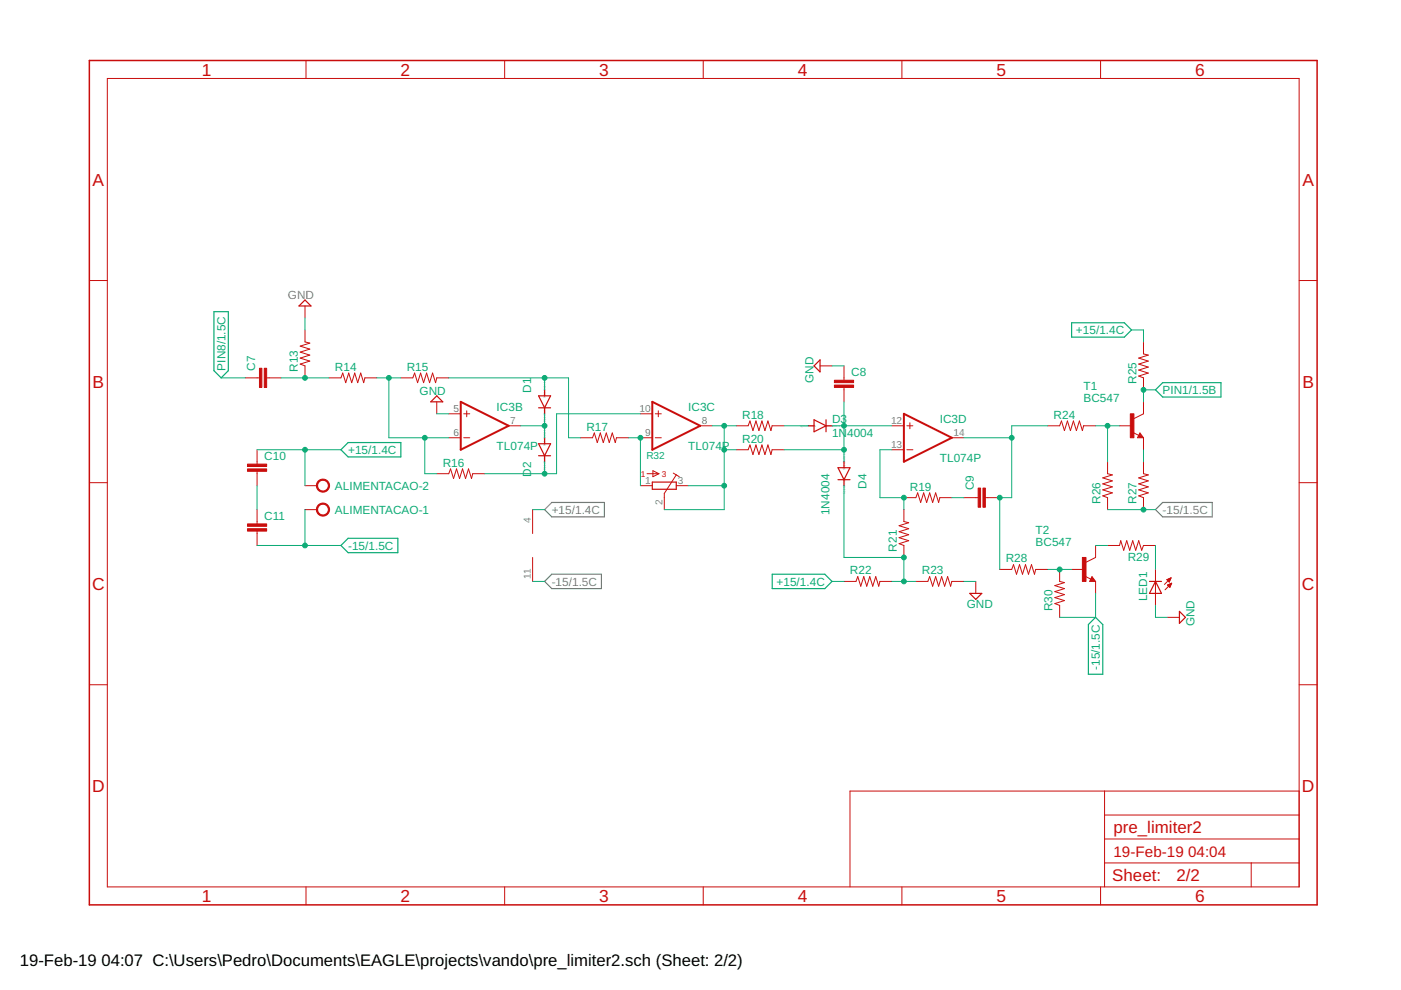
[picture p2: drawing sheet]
<svg xmlns="http://www.w3.org/2000/svg" width="297mm" height="210mm" viewBox="0 0 297 210" stroke-linecap="round" stroke-linejoin="round" font-family="sans-serif">
<defs><g id="words">
<g font-size="3.7" fill="#c90d0c">
<text x="42.8" y="16">1</text>
<text x="84.9" y="16">2</text>
<text x="127" y="16">3</text>
<text x="169.1" y="16">4</text>
<text x="211.3" y="16">5</text>
<text x="253.4" y="16">6</text>
<text x="19.6" y="39.3">A</text>
<text x="276.1" y="39.3">A</text>
<text x="19.6" y="82.2">B</text>
<text x="276.1" y="82.2">B</text>
<text x="19.5" y="125">C</text>
<text x="276" y="125">C</text>
<text x="19.5" y="167.9">D</text>
<text x="276" y="167.9">D</text>
<text x="42.8" y="191.2">1</text>
<text x="84.9" y="191.2">2</text>
<text x="127" y="191.2">3</text>
<text x="169.1" y="191.2">4</text>
<text x="211.3" y="191.2">5</text>
<text x="253.4" y="191.2">6</text>
</g>
<g font-size="3.6" fill="#c90d0c">
<text x="236.1" y="176.6">pre_limiter2</text>
<text x="235.8" y="186.9">Sheet:</text>
<text x="249.4" y="186.8">2/2</text>
</g>
<g font-size="3.5">
<text x="4.2" y="204.7">19-Feb-19</text>
<text x="21.5" y="204.7">04:07 C:\Users\Pedro\Documents\EAGLE\projects\vando\pre_limiter2.sch (Sheet: 2/2)</text>
</g>
<g font-size="3.2" fill="#c90d0c">
<text x="236.1" y="181.7">19-Feb-19</text>
<text x="251.9" y="181.7">04:04</text>
</g>
<g font-size="2.5" fill="#808080">
<text x="61" y="63.5">GND</text>
<text x="117" y="108.9">+15/1.4C</text>
<text x="246.5" y="108.9">-15/1.5C</text>
<text x="117" y="124.2">-15/1.5C</text>
</g>
<g font-size="2.5" fill="#0dab76">
<text x="228.1" y="70.8">+15/1.4C</text>
<text x="47.8" y="78.6" transform="rotate(-90 47.8 78.6)">PIN8/1.5C</text>
<text x="54.1" y="78.6" transform="rotate(-90 54.1 78.6)">C7</text>
<text x="63.2" y="78.8" transform="rotate(-90 63.2 78.8)">R13</text>
<text x="71" y="78.6">R14</text>
<text x="86.3" y="78.6">R15</text>
<text x="89" y="83.8">GND</text>
<text x="112.6" y="83.3" transform="rotate(-90 112.6 83.3)">D1</text>
<text x="172.5" y="81.2" transform="rotate(-90 172.5 81.2)">GND</text>
<text x="180.5" y="79.7">C8</text>
<text x="229.7" y="82.7">T1</text>
<text x="240.9" y="81.4" transform="rotate(-90 240.9 81.4)">R25</text>
<text x="246.5" y="83.5">PIN1/1.5B</text>
<text x="105.3" y="87.1">IC3B</text>
<text x="145.9" y="87.1">IC3C</text>
<text x="157.4" y="88.8">R18</text>
<text x="176.4" y="89.8">D3</text>
<text x="199.3" y="89.6">IC3D</text>
<text x="223.4" y="88.8">R24</text>
<text x="229.7" y="85.2">BC547</text>
<text x="105.3" y="95.3">TL074P</text>
<text x="124.3" y="91.3">R17</text>
<text x="145.9" y="95.3">TL074P</text>
<text x="157.4" y="93.9">R20</text>
<text x="176.4" y="92.6">1N</text>
<text x="179.6" y="92.6">4004</text>
<text x="56" y="97.5">C10</text>
<text x="73.8" y="96.2">+15/1.4C</text>
<text x="93.9" y="98.9">R16</text>
<text x="112.6" y="101.1" transform="rotate(-90 112.6 101.1)">D2</text>
<text x="199.3" y="97.9">TL074P</text>
<text x="71" y="103.9">ALIMENTACAO-2</text>
<text x="183.7" y="103.6" transform="rotate(-90 183.7 103.6)">D4</text>
<text x="192.9" y="104">R19</text>
<text x="206.5" y="104" transform="rotate(-90 206.5 104)">C9</text>
<text x="233.3" y="106.8" transform="rotate(-90 233.3 106.8)">R26</text>
<text x="240.9" y="106.8" transform="rotate(-90 240.9 106.8)">R27</text>
<text x="56" y="110.2">C11</text>
<text x="71" y="108.9">ALIMENTACAO-1</text>
<text x="175.9" y="109.2" transform="rotate(-90 175.9 109.2)">1N4004</text>
<text x="219.6" y="113.1">T2</text>
<text x="73.8" y="116.6">-15/1.5C</text>
<text x="190.1" y="116.9" transform="rotate(-90 190.1 116.9)">R21</text>
<text x="213.2" y="119.2">R28</text>
<text x="219.6" y="115.7">BC547</text>
<text x="239.1" y="118.9">R29</text>
<text x="164.6" y="124.2">+15/1.4C</text>
<text x="180.2" y="121.8">R22</text>
<text x="195.5" y="121.8">R23</text>
<text x="205" y="129">GND</text>
<text x="223.2" y="129.6" transform="rotate(-90 223.2 129.6)">R30</text>
<text x="243.2" y="127.5" transform="rotate(-90 243.2 127.5)">LED1</text>
<text x="253.2" y="132.8" transform="rotate(-90 253.2 132.8)">GND</text>
<text x="233.2" y="142" transform="rotate(-90 233.2 142)">-15/1.5C</text>
</g>
<g font-size="2.1" fill="#808080">
<text x="96.1" y="87.4">5</text>
<text x="108.2" y="89.9">7</text>
<text x="135.6" y="87.4">10</text>
<text x="148.8" y="89.9">8</text>
<text x="188.9" y="89.9">12</text>
<text x="96.1" y="92.5">6</text>
<text x="136.8" y="92.5">9</text>
<text x="188.9" y="95">13</text>
<text x="202.2" y="92.5">14</text>
<text x="136.8" y="102.6">1</text>
<text x="140.5" y="107" transform="rotate(-90 140.5 107)">2</text>
<text x="143.7" y="102.6">3</text>
<text x="112.6" y="110.8" transform="rotate(-90 112.6 110.8)">4</text>
<text x="112.6" y="122.8" transform="rotate(-90 112.6 122.8)">11</text>
</g>
<text font-size="2.1" fill="#0dab76" x="137" y="97.3">R32</text>
<g font-size="1.8" fill="#c90d0c">
<text x="135.9" y="101.1">1</text>
<text x="140.3" y="101.1">3</text>
</g>
<g font-size=".6" fill="#808080">
<text x="115.7" y="89.4" transform="rotate(-90 115.7 89.4)">SpiceOrder 2</text>
<text x="115.7" y="84.3" transform="rotate(-90 115.7 84.3)">SpiceOrder 1</text>
<text x="115.7" y="94.5" transform="rotate(-90 115.7 94.5)">SpiceOrder 1</text>
<text x="169.6" y="90.5">SpiceOrder 1</text>
<text x="174.7" y="90.5">SpiceOrder 2</text>
<text x="115.7" y="99.6" transform="rotate(-90 115.7 99.6)">SpiceOrder 2</text>
<text x="179.2" y="99.6" transform="rotate(-90 179.2 99.6)">SpiceOrder 1</text>
<text x="179.2" y="104.7" transform="rotate(-90 179.2 104.7)">SpiceOrder 2</text>
</g>
</g></defs>
<path d="M115.5 108.1l1.5-1.6h11.1v3.1h-11.1zM246.5 106.5h10.5v3.1h-10.5l-1.5-1.5zM115.5 123.3l1.5-1.5h10.5v3h-10.5z" fill="none" stroke="#808080" stroke-width=".25"/>
<path d="M97.7 85.2l10.1 5.1-10.1 5.1zM138.3 85.2l10.2 5.1-10.2 5.1zM191.6 87.7l10.2 5.1-10.2 5.1z" fill="none" stroke="#c90d0c" stroke-width=".42"/>
<g fill="none" stroke="#c90d0c" stroke-width=".21">
<path d="M22.8 16.6h252.6v171.4h-252.6zM64.9 12.8v3.8M107 12.8v3.8M149.1 12.8v3.8M191.2 12.8v3.8M233.3 12.8v3.8M18.9 59.5h3.9M275.4 59.5h3.9M64.7 70v2.5l1 .2-2.1 .7 2.1 .6-2.1 .7 2.1 .6-2.1 .6 2.1 .7-2.1 .6 1.1 .4v2.5M64.7 64.9v2.5M173.9 77.6h2.5M178.9 77.6v3"/>
<path d="M242.4 72.5v2.5l1.1 .3-2.1 .6 2.1 .7-2.1 .6 2.1 .6-2.1 .7 2.1 .6-2.1 .6 1 .4v2.6M52 80.1h3M54.5 95.4v3M54.5 99.9v3.1M56.5 80.1h3.1M69.7 80.1h2.6l.4-1 .6 2 .6-2 .7 2 .6-2 .6 2 .7-2 .6 2 .3-1h2.5M85 80.1h2.5l.4-1 .6 2 .7-2 .6 2 .6-2 .7 2 .6-2 .7 2 .2-1h2.5M92.6 85.2v2.5M95.1 87.7h2.6M95.1 92.8h2.6M98.3 87.7h1.3M98.3 92.8h1.3"/>
<path d="M99 87.1v1.3M107.8 90.3h2.6M123.1 92.8h2.5l.4-1 .6 2 .7-2 .6 2 .6-2 .7 2 .6-2 .7 2 .2-1h2.5M135.8 87.7h2.5M135.8 92.8h2.5M138.4 99.8l1.3 .6-1.3 .7zM138.9 87.7h1.3M138.9 92.8h1.3M139.6 87.1v1.3M148.5 90.3h2.5M156.1 90.3h2.5l.4-1 .6 2 .7-2 .6 2 .6-2 .7 2 .6-2 .6 2 .3-1h2.5M156.1 95.4h2.5l.4-1.1 .6 2.1 .7-2.1 .6 2.1 .6-2.1 .7 2.1 .6-2.1 .6 2.1 .3-1h2.5"/>
<path d="M178.9 82.1v3.1M189.1 90.3h2.5M189.1 95.4h2.5M192.3 90.3h1.2M192.3 95.4h1.2M192.9 89.6v1.3M201.8 92.8h2.5M222.1 90.3h2.6l.3-1 .7 2 .6-2 .6 2 .7-2 .6 2 .7-2 .6 2 .2-1h2.6M234.8 97.9v2.5l1 .3-2 .6 2 .7-2 .6 2 .6-2 .7 2 .6-2 .6 1 .4v2.6M237.4 90.3h2.5M240.2 91.7l1.2 .6M241.7 91.8l.7 1h-1.2z"/>
<path d="M242.4 85.2v2.5l-2 1.1M242.4 92.8v2.6M242.4 97.9v2.5l1.1 .3-2.1 .6 2.1 .7-2.1 .6 2.1 .6-2.1 .7 2.1 .6-2.1 .6 1 .4v2.6M18.9 102.3h3.9M54.5 108.1v3M54.5 112.6v3.1M64.7 103h2.5M64.7 108.1h2.5M92.6 100.4h2.5l.4-1 .7 2.1 .6-2.1 .6 2.1 .7-2.1 .6 2.1 .6-2.1 .7 2.1 .2-1.1h2.6M112.9 108.1v5M112.9 118.2v5.1M135.8 103h2.5"/>
<path d="M137.2 100.4h2.5M142.7 100.3l1.3 .8M143.4 100.7l-2.6 3.9v3.5M143.4 103h2.5M191.6 105.5h2.6l.4-1 .6 2 .6-2 .7 2 .6-2 .6 2 .7-2 .6 2 .3-1h2.5M191.6 108.1v2.5l1.1 .2-2.1 .7 2.1 .6-2.1 .6 2.1 .7-2.1 .6 2.1 .6-2.1 .7 1 .4v2.5M204.3 105.5h3.1M208.9 105.5h3.1M232.3 115.7v2.5l-2 1M234.8 115.7h2.6l.2-1.1 .7 2.1 .6-2.1 .6 2.1 .7-2.1 .6 2.1 .6-2.1 .7 2.1 .3-1h2.6M275.4 102.3h3.9M178.9 123.3h2.6l.4-1 .6 2 .6-2 .7 2 .6-2 .6 2 .7-2 .6 2 .3-1h2.5"/>
<path d="M194.2 123.3h2.5l.4-1 .6 2 .7-2 .6 2 .6-2 .7 2 .6-2 .6 2 .3-1h2.5M206.9 123.3v2.5M212 120.7h2.5l.4-1 .6 2.1 .7-2.1 .6 2.1 .6-2.1 .7 2.1 .6-2.1 .6 2.1 .3-1.1h2.5M224.7 120.7v2.6l1 .2-2.1 .7 2.1 .6-2.1 .6 2.1 .7-2.1 .6 2.1 .6-2.1 .7 1.1 .4v2.5M227.2 120.7h2.5M230 122.2l1.3 .6M231.5 122.3l.8 1h-1.3zM232.3 123.3v2.5M245 120.7v7.7M247.4 122.9l.9-.4-.4 .9zM247.5 122.9h.6M247.5 123h.6"/>
<path d="M247.5 124l.9-.3-.4 .8zM247.5 130.9h2.6M247.5 124.1h.7M247.6 123.1h.4M247.7 124.2h.5M247.7 124h.6M247.7 123.2h.3M247.7 122.7h.5M247.8 124.3h.3M247.8 123.4h.1M247.9 124.4h.2M248 123.8h.3"/>
<path d="M248 122.6h.2M248.3 122.5l-1.4 1.4M248.3 123.7h.1M248.4 123.7l-1.4 1.4M18.9 145.2h3.9M275.4 145.2h3.9M234.2 167.7v20.3M234.2 177.9h41.2M234.2 172.8h41.2M275.4 167.7h-95.2v20.3M64.9 188v3.9M107 188v3.9"/>
<path d="M149.1 188v3.9M191.2 188v3.9M233.3 188v3.9M234.2 183h41.2M265.3 183v5"/>
</g>
<g fill="#c90d0c" stroke="#c90d0c" stroke-width=".21">
<path d="M55 78.1h.5v4h-.5z"/>
<path d="M56 78.1h.5v4h-.5z"/>
<path d="M176.9 80.6h4.1v.5h-4.1z"/>
<path d="M176.9 81.6h4.1v.5h-4.1z"/>
<path d="M207.4 103.5h.5v4h-.5z"/>
<path d="M208.4 103.5h.5v4h-.5z"/>
<path d="M52.5 98.4h4v.5h-4z"/>
<path d="M52.5 99.4h4v.5h-4z"/>
<path d="M239.6 87.7h.8v5.1h-.8z"/>
<path d="M229.5 118.2h.8v5.1h-.8z"/>
<path d="M52.5 111.1h4v.5h-4z"/>
<path d="M52.5 112.1h4v.5h-4z"/>
</g>
<g fill="none" stroke="#c90d0c" stroke-width=".25">
<path d="M64.7 63.6l1.2 1.3h-2.5zM173.9 76.3v2.5l-1.3-1.2zM92.6 83.9l1.3 1.3h-2.6zM114.2 83.9h2.5l-1.2 2.6zM114.2 86.5h2.5M114.2 94.1h2.5l-1.2 2.5zM114.2 96.6h2.5M115.5 82.7v1.2M115.5 86.5v1.2M115.5 92.8v1.3M115.5 96.6v1.3M171.3 90.3h1.3"/>
<path d="M172.6 89l2.5 1.3-2.5 1.2zM175.1 89v2.5M175.1 90.3h1.3M177.7 99.2h2.5l-1.3 2.5zM178.9 97.9v1.3M241.7 92.3l.1 .3h-.4l.3-.5 .5 .6h-.8M138.3 102.2h5.1v1.5h-5.1zM177.7 101.7h2.5M178.9 101.7v1.3M205.6 125.8h2.6l-1.3 1.3zM231.5 122.8l.1 .2h-.3l.2-.5 .5 .6h-.7M243.7 123.3h2.6"/>
<path d="M245 123.3l1.3 2.5h-2.6zM250.1 129.6l1.2 1.3-1.2 1.3z"/>
</g>
<g fill="#c90d0c" stroke="#c90d0c" stroke-width=".21">
<path d="M67.5 107.1a1.4 1.4 0 0 1 2.2 .2 1.4 1.4 0 0 1-.8 2.1 1.4 1.4 0 0 1-1.8-1.3h.2a1.15 1.15 0 0 1 1.6-1.1 1.15 1.15 0 0 1 .3 1.9 1.15 1.15 0 0 1-1.8-.6l-.1-.2h-.2z" fill-rule="evenodd"/>
<path d="M67.5 102a1.4 1.4 0 0 1 2.2 .2 1.4 1.4 0 0 1-.8 2.1 1.4 1.4 0 0 1-1.8-1.3h.2a1.15 1.15 0 0 1 1.6-1.1 1.15 1.15 0 0 1 .3 1.9 1.15 1.15 0 0 1-1.8-.5l-.1-.3h-.2z" fill-rule="evenodd"/>
</g>
<path d="M18.9 12.8h260.4v179.1h-260.4z" fill="none" stroke="#c90d0c" stroke-width=".32"/>
<g fill="none" stroke="#0dab76" stroke-width=".21">
<path d="M64.7 67.4v2.6M176.4 77.6h2.5M239.9 70h2.5v2.5M46.9 80.1h5.1M54.5 95.4h17.8M59.6 80.1h10.1M64.7 95.4v7.6M79.9 80.1h5.1M82.4 80.1v12.7h12.7M90.1 92.8v7.6h2.5M92.6 87.7h2.5M95.1 80.1h25.4v12.7h2.6"/>
<path d="M110.4 90.3h5.1M115.5 80.1v2.6M115.5 87.7v5.1M115.5 97.9v2.5M133.2 92.8h2.6v10.2M135.8 87.7h-17.8v12.7h-15.2M151 90.3h5.1M153.5 95.4h2.6M153.5 90.3v17.8h-12.7M166.2 90.3h5.1M166.2 95.4h12.7M176.4 90.3h12.7"/>
<path d="M178.9 85.2v12.7M189.1 95.4h-2.5v10.1h5v2.6M204.3 92.8h10.2M222.1 90.3h-7.6v15.2h-2.5v15.2M232.3 90.3h5.1M234.8 90.3v7.6M242.4 95.4v2.5M245 82.7h-2.6v2.5M54.5 115.7h17.8M54.5 103v5.1M64.7 108.1v7.6M112.9 108.1h2.6"/>
<path d="M145.9 103h7.6M178.9 103v15.2h12.7v5.1M201.8 105.5h2.5M232.3 115.7h2.5M234.8 108.1h10.2M245 115.7v5M112.9 123.3h2.6M176.4 123.3h2.5M189.1 123.3h5.1M204.3 123.3h2.6M222.1 120.7h5.1M232.3 125.8v5.1h-7.6"/>
<path d="M245 128.4v2.5h2.5"/>
</g>
<g fill="#0dab76" stroke="#0dab76" stroke-width=".21">
<circle cx="115.5" cy="90.3" r=".51"/>
<circle cx="115.5" cy="80.1" r=".51"/>
<circle cx="82.4" cy="80.1" r=".51"/>
<circle cx="90.1" cy="92.8" r=".51"/>
<circle cx="64.7" cy="80.1" r=".51"/>
<circle cx="115.5" cy="100.4" r=".51"/>
<circle cx="135.8" cy="92.8" r=".51"/>
<circle cx="153.5" cy="90.3" r=".51"/>
<circle cx="153.5" cy="95.4" r=".51"/>
<circle cx="153.5" cy="103" r=".51"/>
<circle cx="178.9" cy="95.4" r=".51"/>
<circle cx="178.9" cy="90.3" r=".51"/>
<circle cx="191.6" cy="105.5" r=".51"/>
<circle cx="214.5" cy="92.8" r=".51"/>
<circle cx="212" cy="105.5" r=".51"/>
<circle cx="191.6" cy="123.3" r=".51"/>
<circle cx="191.6" cy="118.2" r=".51"/>
<circle cx="234.8" cy="90.3" r=".51"/>
<circle cx="224.7" cy="120.7" r=".51"/>
<circle cx="242.4" cy="82.7" r=".51"/>
<circle cx="64.7" cy="95.4" r=".51"/>
<circle cx="64.7" cy="115.7" r=".51"/>
<circle cx="242.4" cy="108.1" r=".51"/>
</g>
<path d="M45.4 66.1h3v12.5l-1.5 1.5-1.5-1.5zM227.2 68.4h11.2l1.5 1.6-1.5 1.5h-11.2zM72.3 95.4l1.5-1.6h11.2v3.1h-11.2zM246.5 81.1h12.4v3.1h-12.4l-1.5-1.5zM72.3 115.7l1.5-1.6h10.5v3.1h-10.5zM163.7 121.8h11.2l1.5 1.5-1.5 1.5h-11.2zM232.3 130.9l1.5 1.5v10.6h-3v-10.6z" fill="none" stroke="#0dab76" stroke-width=".25"/>
<use href="#words"/>
</svg>
